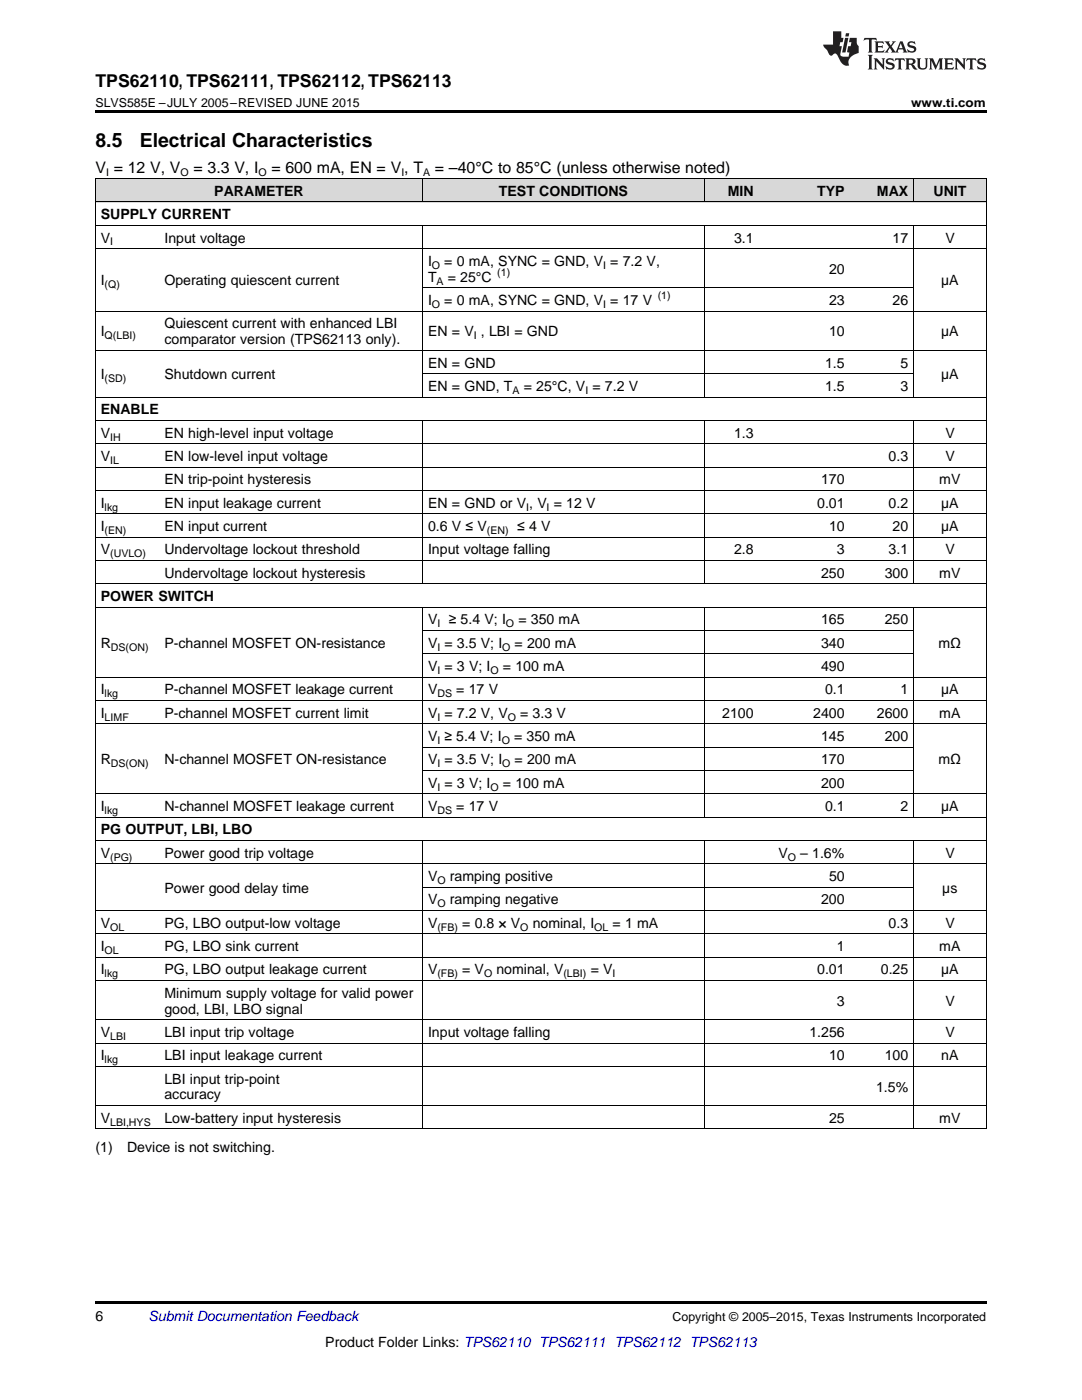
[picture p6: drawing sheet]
<svg xmlns="http://www.w3.org/2000/svg" width="216mm" height="279mm" viewBox="0 0 216 279" stroke-linecap="round" stroke-linejoin="round" font-family="sans-serif">
<defs><g id="words">
<g font-size="3.9">
<text x="19" y="29.3">8.5</text>
<text x="27.9" y="29.3">Electrical Characteristics</text>
</g>
<text font-size="3.5" x="19" y="17.3">TPS62110, TPS62111, TPS62112, TPS62113</text>
<g font-size="3.2">
<text x="19" y="34.4">V = 12 V, V</text>
<text x="38.6" y="34.4">= 3.3 V, I</text>
<text x="54.2" y="34.4">= 600 mA, EN = V , T</text>
<text x="86.8" y="34.4">= –40°C to 85°C (unless otherwise noted)</text>
</g>
<g font-size="2.8">
<text x="42.8" y="39.1">PARAMETER</text>
<text x="99.6" y="39.1">TEST CONDITIONS</text>
<text x="145.2" y="39.1">MIN</text>
<text x="163.1" y="39.1">TYP</text>
<text x="175" y="39.1">MAX</text>
<text x="186.3" y="39.1">UNIT</text>
<text x="20.1" y="43.7">SUPPLY CURRENT</text>
<text x="20.1" y="48.4">V</text>
<text x="32.8" y="48.4">Input voltage</text>
<text x="85.4" y="53.1">I</text>
<text x="88.7" y="53.1">= 0 mA, SYNC = GND, V = 7.2 V,</text>
<text x="146.5" y="48.4">3.1</text>
<text x="178.1" y="48.4">17</text>
<text x="188.6" y="48.4">V</text>
<text x="20.1" y="57">I</text>
<text x="32.8" y="57">Operating quiescent current</text>
<text x="85.4" y="56.2">T</text>
<text x="89.4" y="56.2">= 25°C</text>
<text x="165.4" y="54.6">20</text>
<text x="187.8" y="57">µA</text>
<text x="32.8" y="65.5">Quiescent current with enhanced LBI</text>
<text x="85.4" y="60.9">I</text>
<text x="88.7" y="60.9">= 0 mA, SYNC = GND, V = 17 V</text>
<text x="165.4" y="60.9">23</text>
<text x="178.1" y="60.9">26</text>
<text x="20.1" y="67.1">I</text>
<text x="32.8" y="68.7">comparator version (TPS62113 only).</text>
<text x="85.4" y="67.1">EN = V , LBI = GND</text>
<text x="165.4" y="67.1">10</text>
<text x="187.8" y="67.1">µA</text>
<text x="20.1" y="75.7">I</text>
<text x="32.8" y="75.7">Shutdown current</text>
<text x="85.4" y="73.4">EN = GND</text>
<text x="164.6" y="73.4">1.5</text>
<text x="179.7" y="73.4">5</text>
<text x="187.8" y="75.7">µA</text>
<text x="20.1" y="82.7">ENABLE</text>
<text x="85.4" y="78">EN = GND, T</text>
<text x="104.5" y="78">= 25°C, V = 7.2 V</text>
<text x="164.6" y="78">1.5</text>
<text x="179.7" y="78">3</text>
<text x="20.1" y="87.3">V</text>
<text x="32.8" y="87.3">EN high-level input voltage</text>
<text x="146.5" y="87.3">1.3</text>
<text x="188.6" y="87.3">V</text>
<text x="20.1" y="92">V</text>
<text x="32.8" y="92">EN low-level input voltage</text>
<text x="177.3" y="92">0.3</text>
<text x="188.6" y="92">V</text>
<text x="20.1" y="101.3">I</text>
<text x="32.8" y="96.7">EN trip-point hysteresis</text>
<text x="32.8" y="101.3">EN input leakage current</text>
<text x="85.4" y="101.3">EN = GND or V , V = 12 V</text>
<text x="163.1" y="101.3">0.01</text>
<text x="163.8" y="96.7">170</text>
<text x="177.3" y="101.3">0.2</text>
<text x="187.4" y="96.7">mV</text>
<text x="187.8" y="101.3">µA</text>
<text x="20.1" y="106">I</text>
<text x="32.8" y="106">EN input current</text>
<text x="85.4" y="106">0.6 V ≤ V</text>
<text x="103.2" y="106">≤ 4 V</text>
<text x="165.4" y="106">10</text>
<text x="178.1" y="106">20</text>
<text x="187.8" y="106">µA</text>
<text x="20.1" y="110.6">V</text>
<text x="32.8" y="110.6">Undervoltage lockout threshold</text>
<text x="85.4" y="110.6">Input voltage falling</text>
<text x="146.5" y="110.6">2.8</text>
<text x="167" y="110.6">3</text>
<text x="177.3" y="110.6">3.1</text>
<text x="188.6" y="110.6">V</text>
<text x="20.1" y="119.9">POWER SWITCH</text>
<text x="32.8" y="115.3">Undervoltage lockout hysteresis</text>
<text x="163.8" y="115.3">250</text>
<text x="176.5" y="115.3">300</text>
<text x="187.4" y="115.3">mV</text>
<text x="85.4" y="124.6">V</text>
<text x="89.5" y="124.6">≥ 5.4 V; I</text>
<text x="103.4" y="124.6">= 350 mA</text>
<text x="163.8" y="124.6">165</text>
<text x="176.5" y="124.6">250</text>
<text x="20.1" y="129.3">R</text>
<text x="32.8" y="129.3">P-channel MOSFET ON-resistance</text>
<text x="85.4" y="129.3">V = 3.5 V; I</text>
<text x="102.7" y="129.3">= 200 mA</text>
<text x="163.8" y="129.3">340</text>
<text x="187.3" y="129.3">mΩ</text>
<text x="85.4" y="133.9">V = 3 V; I</text>
<text x="100.4" y="133.9">= 100 mA</text>
<text x="163.8" y="133.9">490</text>
<text x="20.1" y="138.6">I</text>
<text x="20.1" y="143.2">I</text>
<text x="32.8" y="138.6">P-channel MOSFET leakage current</text>
<text x="32.8" y="143.2">P-channel MOSFET current limit</text>
<text x="85.4" y="138.6">V</text>
<text x="85.4" y="143.2">V = 7.2 V, V</text>
<text x="91.1" y="138.6">= 17 V</text>
<text x="103.8" y="143.2">= 3.3 V</text>
<text x="144.1" y="143.2">2100</text>
<text x="162.3" y="143.2">2400</text>
<text x="164.6" y="138.6">0.1</text>
<text x="175" y="143.2">2600</text>
<text x="179.7" y="138.6">1</text>
<text x="187.4" y="143.2">mA</text>
<text x="187.8" y="138.6">µA</text>
<text x="85.4" y="147.9">V ≥ 5.4 V; I</text>
<text x="102.6" y="147.9">= 350 mA</text>
<text x="163.8" y="147.9">145</text>
<text x="176.5" y="147.9">200</text>
<text x="20.1" y="152.5">R</text>
<text x="32.8" y="152.5">N-channel MOSFET ON-resistance</text>
<text x="85.4" y="152.5">V = 3.5 V; I</text>
<text x="102.7" y="152.5">= 200 mA</text>
<text x="163.8" y="152.5">170</text>
<text x="187.3" y="152.5">mΩ</text>
<text x="20.1" y="161.9">I</text>
<text x="32.8" y="161.9">N-channel MOSFET leakage current</text>
<text x="85.4" y="157.2">V = 3 V; I</text>
<text x="85.4" y="161.9">V</text>
<text x="91.1" y="161.9">= 17 V</text>
<text x="100.4" y="157.2">= 100 mA</text>
<text x="163.8" y="157.2">200</text>
<text x="164.6" y="161.9">0.1</text>
<text x="179.7" y="161.9">2</text>
<text x="187.8" y="161.9">µA</text>
<text x="20.1" y="166.5">PG OUTPUT, LBI, LBO</text>
<text x="20.1" y="171.2">V</text>
<text x="32.8" y="171.2">Power good trip voltage</text>
<text x="155.3" y="171.2">V</text>
<text x="159.7" y="171.2">– 1.6%</text>
<text x="188.6" y="171.2">V</text>
<text x="32.8" y="178.2">Power good delay time</text>
<text x="85.4" y="175.8">V</text>
<text x="89.7" y="175.8">ramping positive</text>
<text x="165.4" y="175.8">50</text>
<text x="188" y="178.2">µs</text>
<text x="20.1" y="185.1">V</text>
<text x="32.8" y="185.1">PG, LBO output-low voltage</text>
<text x="85.4" y="180.5">V</text>
<text x="85.4" y="185.1">V</text>
<text x="89.7" y="180.5">ramping negative</text>
<text x="92.2" y="185.1">= 0.8 × V</text>
<text x="106.3" y="185.1">nominal, I</text>
<text x="122.2" y="185.1">= 1 mA</text>
<text x="163.8" y="180.5">200</text>
<text x="177.3" y="185.1">0.3</text>
<text x="188.6" y="185.1">V</text>
<text x="20.1" y="189.8">I</text>
<text x="32.8" y="189.8">PG, LBO sink current</text>
<text x="167" y="189.8">1</text>
<text x="187.4" y="189.8">mA</text>
<text x="20.1" y="194.5">I</text>
<text x="32.8" y="194.5">PG, LBO output leakage current</text>
<text x="85.4" y="194.5">V</text>
<text x="92.2" y="194.5">= V</text>
<text x="99.1" y="194.5">nominal, V</text>
<text x="117.9" y="194.5">= V</text>
<text x="163.1" y="194.5">0.01</text>
<text x="175.8" y="194.5">0.25</text>
<text x="187.8" y="194.5">µA</text>
<text x="32.8" y="199.1">Minimum supply voltage for valid power</text>
<text x="32.8" y="202.3">good, LBI, LBO signal</text>
<text x="167" y="200.7">3</text>
<text x="188.6" y="200.7">V</text>
<text x="20.1" y="206.9">V</text>
<text x="32.8" y="206.9">LBI input trip voltage</text>
<text x="85.4" y="206.9">Input voltage falling</text>
<text x="161.5" y="206.9">1.256</text>
<text x="188.6" y="206.9">V</text>
<text x="20.1" y="211.6">I</text>
<text x="32.8" y="211.6">LBI input leakage current</text>
<text x="165.4" y="211.6">10</text>
<text x="176.5" y="211.6">100</text>
<text x="187.8" y="211.6">nA</text>
<text x="32.8" y="216.3">LBI input trip-point</text>
<text x="32.8" y="219.4">accuracy</text>
<text x="174.8" y="217.8">1.5%</text>
<text x="20.1" y="224.1">V</text>
<text x="32.8" y="224.1">Low-battery input hysteresis</text>
<text x="165.4" y="224.1">25</text>
<text x="187.4" y="224.1">mV</text>
<text x="19" y="229.9">(1)</text>
<text x="25.4" y="229.9">Device is not switching.</text>
<text x="19" y="263.6">6</text>
<text x="64.9" y="268.9">Product Folder Links: TPS62110 TPS62111 TPS62112 TPS62113</text>
</g>
<text font-size="2.8" fill="#0000c8" x="29.6" y="263.6">Submit Documentation Feedback</text>
<g font-size="2.5">
<text x="19" y="21.4">SLVS585E –JULY 2005–REVISED JUNE 2015</text>
<text x="181.8" y="21.4">www.ti.com</text>
<text x="134.2" y="263.6">Copyright © 2005–2015, Texas Instruments Incorporated</text>
</g>
<g font-size="2.1">
<text x="21.2" y="35.1">I</text>
<text x="36" y="35.1">O</text>
<text x="51.6" y="35.1">O</text>
<text x="80.1" y="35.1">I</text>
<text x="84.4" y="35.1">A</text>
<text x="22" y="49">I</text>
<text x="86.2" y="53.6">O</text>
<text x="120.4" y="53.6">I</text>
<text x="20.9" y="57.5">(Q)</text>
<text x="87.1" y="56.8">A</text>
<text x="99.2" y="55.1">(1)</text>
<text x="131.2" y="59.8">(1)</text>
<text x="86.2" y="61.5">O</text>
<text x="120.4" y="61.5">I</text>
<text x="20.9" y="67.7">Q(LBI)</text>
<text x="94.5" y="67.7">I</text>
<text x="20.9" y="76.3">(SD)</text>
<text x="102.3" y="78.6">A</text>
<text x="116.8" y="78.6">I</text>
<text x="22" y="87.9">IH</text>
<text x="22" y="92.6">IL</text>
<text x="20.9" y="101.9">lkg</text>
<text x="105" y="101.9">I</text>
<text x="109.1" y="101.9">I</text>
<text x="20.9" y="106.5">(EN)</text>
<text x="97.2" y="106.5">(EN)</text>
<text x="22" y="111.2">(UVLO)</text>
<text x="87.3" y="125.2">I</text>
<text x="101" y="125.2">O</text>
<text x="22.1" y="129.8">DS(ON)</text>
<text x="87.3" y="129.8">I</text>
<text x="100.2" y="129.8">O</text>
<text x="87.3" y="134.5">I</text>
<text x="97.9" y="134.5">O</text>
<text x="20.9" y="139.1">lkg</text>
<text x="20.9" y="143.8">LIMF</text>
<text x="87.3" y="139.1">DS</text>
<text x="87.3" y="143.8">I</text>
<text x="101.3" y="143.8">O</text>
<text x="87.3" y="148.4">I</text>
<text x="100.1" y="148.4">O</text>
<text x="22.1" y="153.1">DS(ON)</text>
<text x="87.3" y="153.1">I</text>
<text x="100.2" y="153.1">O</text>
<text x="87.3" y="157.8">I</text>
<text x="97.9" y="157.8">O</text>
<text x="20.9" y="162.4">lkg</text>
<text x="87.3" y="162.4">DS</text>
<text x="22" y="171.7">(PG)</text>
<text x="157.2" y="171.7">O</text>
<text x="87.3" y="176.4">O</text>
<text x="22" y="185.7">OL</text>
<text x="87.3" y="181">O</text>
<text x="87.3" y="185.7">(FB)</text>
<text x="103.8" y="185.7">O</text>
<text x="118.6" y="185.7">OL</text>
<text x="20.9" y="190.4">OL</text>
<text x="20.9" y="195">lkg</text>
<text x="87.3" y="195">(FB)</text>
<text x="96.6" y="195">O</text>
<text x="112.4" y="195">(LBI)</text>
<text x="122.2" y="195">I</text>
<text x="22" y="207.5">LBI</text>
<text x="20.9" y="212.2">lkg</text>
<text x="22" y="224.6">LBI,HYS</text>
</g>
</g></defs>
<g fill="#d8d8d8">
<path d="M19 35.7h12.7v4.7h-12.7z"/>
<path d="M31.7 35.7h52.6v4.7h-52.6z"/>
<path d="M84.3 35.7h16.4v4.7h-16.4z"/>
<path d="M100.7 35.7h39.9v4.7h-39.9z"/>
<path d="M140.6 35.7h10.9v4.7h-10.9z"/>
<path d="M151.5 35.7h18.1v4.7h-18.1z"/>
<path d="M169.6 35.7h12.7v4.7h-12.7z"/>
<path d="M182.3 35.7h14.5v4.7h-14.5z"/>
</g>
<path d="M19 22h177.8v.5h-177.8zM19 259.7h177.8v.5h-177.8z" fill="#000"/>
<g fill="none" stroke="#000" stroke-width=".2">
<path d="M19 35.6h177.8M19.1 35.7v189.7M84.3 35.7v4.7M140.5 35.7v4.7M182.3 35.7v4.7M196.8 35.7v189.7M19 49.6h177.8M19 45h177.8M19 40.3h177.8M84.3 45v34.3M84.3 57.4h98M140.5 45v34.3"/>
<path d="M182.3 45v34.3M19 79.3h177.8M19 69.9h177.8M19 62.1h177.8M84.3 74.6h98M19 97.9h177.8M19 93.2h177.8M19 88.6h177.8M19 83.9h177.8M84.3 83.9v32.7M140.5 83.9v32.7M182.3 83.9v32.7"/>
<path d="M19 116.5h177.8M19 111.8h177.8M19 107.2h177.8M19 102.5h177.8M19 139.8h177.8M19 135.1h177.8M19 121.2h177.8M84.3 121.2v41.9M84.3 130.5h98M84.3 125.8h98M140.5 121.2v41.9M182.3 121.2v41.9"/>
<path d="M19 158.4h177.8M19 144.4h177.8M84.3 153.8h98M84.3 149.1h98M19 172.4h177.8M19 167.7h177.8M19 163.1h177.8M84.3 167.7v57.7M84.3 177h98M140.5 167.7v57.7M182.3 167.7v57.7M19 195.7h177.8"/>
<path d="M19 191h177.8M19 186.4h177.8M19 181.7h177.8M19 212.8h177.8M19 208.2h177.8M19 203.5h177.8M19 225.3h177.8M19 220.6h177.8"/>
</g>
<g fill="#231f20">
<path d="M172.5 7.6l-.1 .5 .4-.2h.6v.1v2.1l-.2 .4h.9l-.2-.4v-2.1l.1-.1h.5l.5 .2-.2-.5zM174.5 8.3l.2 .3v1.5l-.2 .4h1.8l.2-.6a1.04 1.04 0 0 1-1.3 .2v-.7h.6l.3 .2v-.6l-.3 .2h-.6v-.6l.8-.1 .4 .3-.2-.5zM176.5 8.3l.9 1.1-.9 1.1h.8l-.2-.2 .4-.7 .5 .7-.2 .2h1.5l-.2-.2 .2-.4h.9l.1 .4-.2 .2h1l-.3-.3-.7-1.9h-.5l-.9 2-.8-1 .9-1h-.8l.1 .3-.4 .5-.3-.6 .1-.2zM179.7 8.6l.4 1h-.7zM181.3 8.4a.63 .63 0 0 0-.2 .7 .63 .63 0 0 0 .6 .4l.6 .2 .1 .2a.75 .75 0 0 1-.7 .4 .75 .75 0 0 1-.6-.5l.1 .7 .1-.1a1.11 1.11 0 0 0 1.5-.6 1.13 1.13 0 0 0-1.2-.8l-.1-.4a1.04 1.04 0 0 1 1.2 .2l-.2-.5-.2 .1-.4-.2zM173.2 10.9l.2 .4v2.2l-.2 .4h1l-.3-.4v-2.2l.3-.4zM174.3 11.6l.3 .4v1.5l-.3 .4h.8l-.2-.4v-1.3l1.5 1.7v-1.9l.2-.4h-.7l.2 .4v.9l-1.1-1.3zM177 11.8a.62 .62 0 0 0-.2 .7 .62 .62 0 0 0 .6 .4l.6 .1 .1 .3a.76 .76 0 0 1-.7 .3 .76 .76 0 0 1-.7-.4l.2 .7 .1-.1a1.11 1.11 0 0 0 1.5-.6 1.13 1.13 0 0 0-1.2-.8l-.1-.4a1.04 1.04 0 0 1 1.2 .2l-.2-.6-.2 .1-.5-.1zM178.7 11.6l-.2 .6a.61 .61 0 0 1 .8-.3v1.6l-.2 .4h.9l-.2-.4v-1.6a.63 .63 0 0 1 .7 .3l-.1-.6zM180.6 11.6l.3 .4v1.5l-.3 .4h1l-.2-.2-.1-.8 .6 .2a.76 .76 0 0 0 1.2 .7l-1-1a.58 .58 0 0 0 .6-.5 .58 .58 0 0 0-.5-.6zM181.4 11.9h.1a.45 .45 0 0 1 .5 .1 .45 .45 0 0 1 .1 .5l-.8 .2zM182.9 11.6l.2 .2a2.17 2.17 0 0 0 .3 1.9 .99 .99 0 0 0 1.6-.6v-1.1l.2-.4h-.7l.2 .2a1.92 1.92 0 0 1-.2 1.8 .6 .6 0 0 1-.9-.5v-1.1l.2-.4zM185.4 11.6l.2 .4v1.5l-.2 .4h.7l-.2-.4v-1.4l.8 1.8 .8-1.8v1.4l-.2 .4h.9l-.2-.4v-1.5l.2-.4h-.8l-.6 1.5-.6-1.5zM188.4 11.6l.2 .4v1.5l-.2 .4h1.8l.1-.6a1.04 1.04 0 0 1-1.2 .1v-.6h.5l.4 .2v-.6l-.4 .2h-.5v-.7h.8l.3 .3-.1-.6zM190.5 11.6l.2 .4v1.5l-.2 .4h.7l-.2-.4v-1.3l1.5 1.7v-1.9l.2-.4h-.7l.2 .4v.9l-1.1-1.3zM192.9 11.6l-.1 .6a.61 .61 0 0 1 .7-.3l.1 1.6-.3 .4h1l-.3-.4 .1-1.6a.63 .63 0 0 1 .7 .3l-.1-.6zM195.2 11.8a.62 .62 0 0 0-.2 .7 .62 .62 0 0 0 .6 .4l.6 .1 .1 .3a.76 .76 0 0 1-.7 .3 .76 .76 0 0 1-.6-.4l.1 .7 .1-.1a1.11 1.11 0 0 0 1.6-.6 1.13 1.13 0 0 0-1.3-.8l-.1-.4a1.04 1.04 0 0 1 1.2 .2l-.1-.6-.2 .1-.5-.1z"/>
<path d="M166.2 6.3v2.6h-1.9v.4l.8 .9a.91 .91 0 0 0 1 .8 .56 .56 0 0 1 .5-.3 .56 .56 0 0 1 .5 .3l.4 .8a1.53 1.53 0 0 0 1.9 1.2 1.54 1.54 0 0 1 1-2.1l.9-.3v-1.4a1.52 1.52 0 0 1-.4-1.6h-1.3l-.2 .8h.5l-.2 .8h-.5l-.1 1v.2l.4 .1-.2 .8a1.93 1.93 0 0 1-1.6-.3l.3-1.8h-.5l.2-.8h.4l.2-.8h-.4v-1.3zM168.6 7.6l-.6 2.9h.7l.6-2.9zM168.8 6.6l-.1 .7h.6l.2-.7z"/>
</g>
<use href="#words"/>
</svg>
